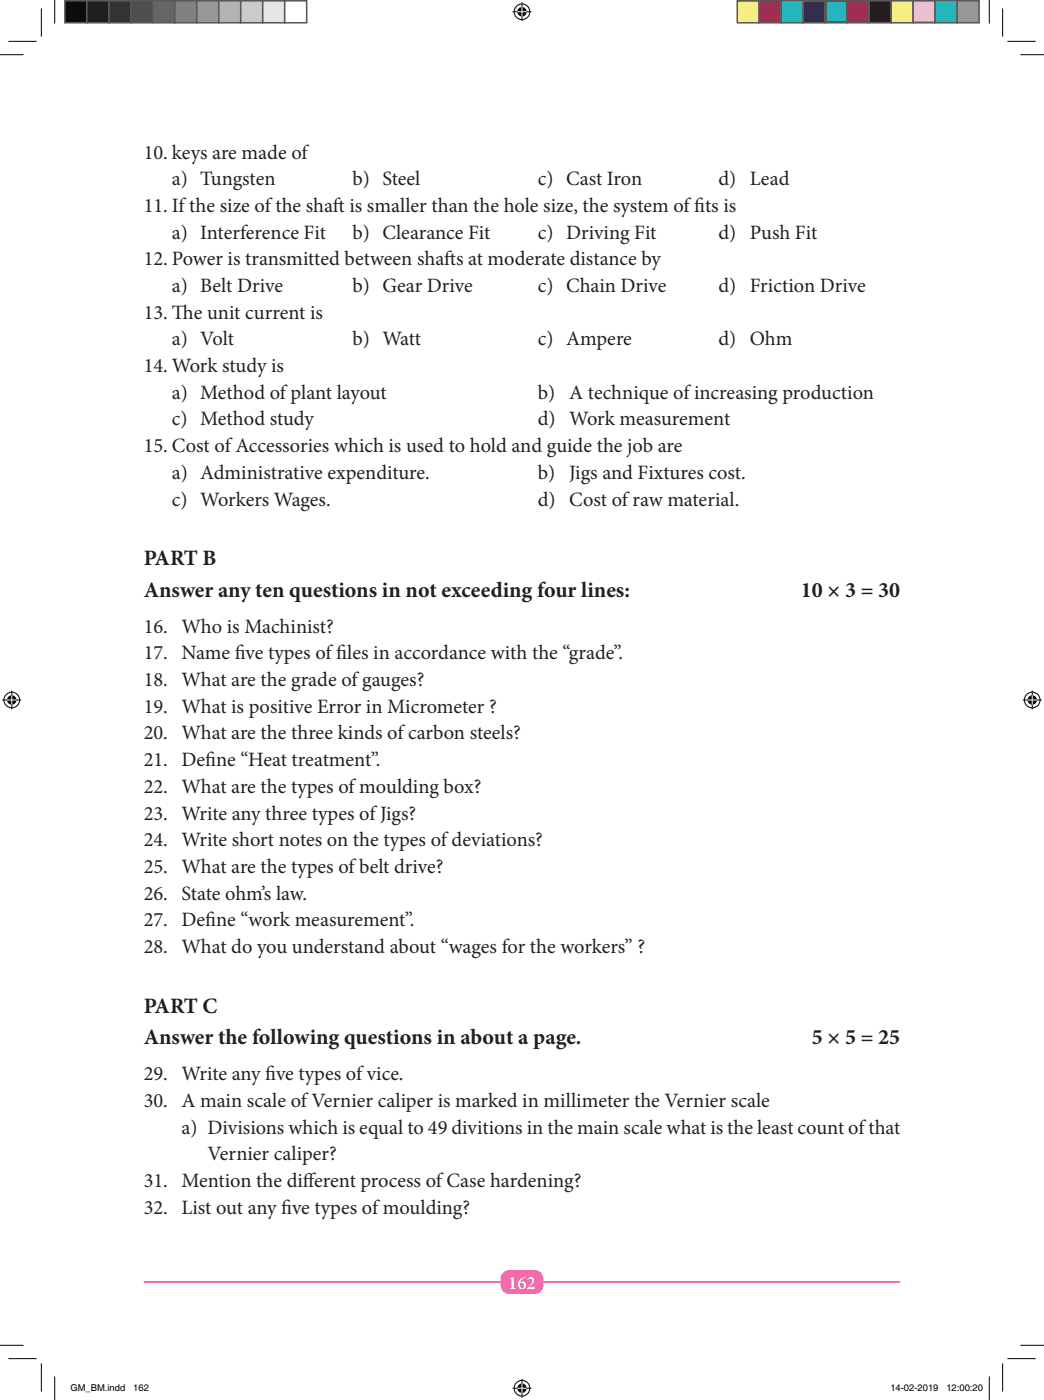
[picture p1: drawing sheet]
<svg xmlns="http://www.w3.org/2000/svg" width="235mm" height="315mm" viewBox="0 0 235 315" stroke-linecap="round" stroke-linejoin="round" font-family="sans-serif">
<defs><g id="words">
<g font-size="4.9" fill="#231f20">
<text x="32.3" y="127">PART B</text>
<text x="32.3" y="134.1">Answer any ten questions in not exceeding four lines:</text>
<text x="180" y="134.1">10 × 3 = 30</text>
<text x="32.3" y="227.5">PART C</text>
<text x="32.3" y="234.6">Answer the following questions in about a page.</text>
<text x="182.4" y="234.6">5 × 5 = 25</text>
</g>
<g font-size="4.6" fill="#231f20">
<text x="32.3" y="35.6">10. keys are made of</text>
<text x="38.6" y="41.6">a) Tungsten</text>
<text x="79.2" y="41.6">b) Steel</text>
<text x="120.8" y="41.6">c) Cast Iron</text>
<text x="161.4" y="41.6">d) Lead</text>
<text x="32.3" y="47.6">11. If the size of the shaf</text>
<text x="74.8" y="47.6">t is smaller than the hole size, the system of f</text>
<text x="156" y="47.6">its is</text>
<text x="38.6" y="53.6">a) Interference Fit</text>
<text x="79.2" y="53.6">b) Clearance Fit</text>
<text x="120.8" y="53.6">c) Driving Fit</text>
<text x="161.4" y="53.6">d) Push Fit</text>
<text x="32.3" y="59.6">12. Power is transmitted between shaf</text>
<text x="99.8" y="59.6">ts at moderate distance by</text>
<text x="38.6" y="65.6">a) Belt Drive</text>
<text x="79.2" y="65.6">b) Gear Drive</text>
<text x="120.8" y="65.6">c) Chain Drive</text>
<text x="161.4" y="65.6">d) Friction Drive</text>
<text x="32.3" y="71.6">13. T</text>
<text x="38.6" y="71.6">he unit current is</text>
<text x="38.6" y="77.6">a) Volt</text>
<text x="79.2" y="77.6">b) Watt</text>
<text x="120.8" y="77.6">c) Ampere</text>
<text x="161.4" y="77.6">d) Ohm</text>
<text x="32.3" y="83.6">14. Work study is</text>
<text x="38.6" y="89.6">a) Method of plant layout</text>
<text x="120.8" y="89.6">b) A technique of increasing production</text>
<text x="38.6" y="95.6">c) Method study</text>
<text x="120.8" y="95.6">d) Work measurement</text>
<text x="32.3" y="101.6">15. Cost of Accessories which is used to hold and guide the job are</text>
<text x="38.6" y="107.6">a) Administrative expenditure.</text>
<text x="120.8" y="107.6">b) Jigs and Fixtures cost.</text>
<text x="38.6" y="113.6">c) Workers Wages.</text>
<text x="120.8" y="113.6">d) Cost of raw material.</text>
<text x="32.3" y="142.2">16. Who is Machinist?</text>
<text x="32.3" y="148.2">17. Name f</text>
<text x="52.7" y="148.2">ive types of f</text>
<text x="75.6" y="148.2">iles in accordance with the “grade”.</text>
<text x="32.3" y="154.2">18. What are the grade of gauges?</text>
<text x="32.3" y="160.2">19. What is positive Error in Micrometer ?</text>
<text x="32.3" y="166.2">20. What are the three kinds of carbon steels?</text>
<text x="32.3" y="172.2">21. Def</text>
<text x="46.1" y="172.2">ine “Heat treatment”.</text>
<text x="32.3" y="178.1">22. What are the types of moulding box?</text>
<text x="32.3" y="184.1">23. Write any three types of Jigs?</text>
<text x="32.3" y="190.1">24. Write short notes on the types of deviations?</text>
<text x="32.3" y="196.1">25. What are the types of belt drive?</text>
<text x="32.3" y="202.1">26. State ohm’s law.</text>
<text x="32.3" y="208.1">27. Def</text>
<text x="46.1" y="208.1">ine “work measurement”.</text>
<text x="32.3" y="214.1">28. What do you understand about “wages for the workers” ?</text>
<text x="32.3" y="242.7">29. Write any f</text>
<text x="59.6" y="242.7">ive types of vice.</text>
<text x="32.3" y="248.7">30. A main scale of Vernier caliper is marked in millimeter the Vernier scale</text>
<text x="40.8" y="254.7">a)  Divisions which is equal to 49 divitions in the main scale what is the least count of that</text>
<text x="46.7" y="260.7">Vernier caliper?</text>
<text x="32.3" y="266.7">31. Mention the dif</text>
<text x="68.1" y="266.7">ferent process of Case hardening?</text>
<text x="32.3" y="272.7">32. List out any f</text>
<text x="63.2" y="272.7">ive types of moulding?</text>
</g>
<text font-size="4.2" fill="#fff" x="114.2" y="289.6">162</text>
<g font-size="2.1">
<text x="15.8" y="312.5">GM_BM.indd</text>
<text x="29.9" y="312.5">162</text>
<text x="200.1" y="312.5">14-02-2019</text>
<text x="212.7" y="312.5">12:00:20</text>
</g>
</g></defs>
<path d="M32.3 288.1h170" fill="none" stroke="#ef5ba1" stroke-width=".35"/>
<path d="M112.9 286.2a2.32 2.32 0 0 1 1.7-.8h5.4a2.47 2.47 0 0 1 2.1 3.2 2.04 2.04 0 0 1-2.1 2.2h-5.4a2.47 2.47 0 0 1-2.1-3.3l.1-.8z" fill="#ef5ba1"/>
<g fill="none" stroke="#fff" stroke-width=".44">
<path d="M12.3 0v5.3M222.3 0v5.3M0 12.3h5.3M1.9 9.3h6.3M9.3 1.9v6.3M115.2 2.6h4.2M117.3 .5v4.3M225.3 1.9v6.3M226.4 9.3h6.3M229.3 12.3h5.3M.5 157.3h4.3M2.6 155.2v4.2"/>
<path d="M229.8 157.3h4.3M231.9 155.2v4.2M0 302.3h5.3M1.9 305.3h6.3M9.3 306.3v6.4M12.3 309.3v5.3M115.2 311.9h4.2M117.3 309.8v4.3M222.3 309.3v5.3M225.3 306.3v6.4M226.4 305.3h6.3M229.3 302.3h5.3"/>
<circle cx="117.3" cy="2.6" r="1.76"/>
<circle cx="117.3" cy="2.6" r="1.06"/>
<circle cx="2.6" cy="157.3" r="1.76"/>
<circle cx="2.6" cy="157.3" r="1.06"/>
<circle cx="231.9" cy="157.3" r="1.76"/>
<circle cx="231.9" cy="157.3" r="1.06"/>
<circle cx="117.3" cy="311.9" r="1.76"/>
<circle cx="117.3" cy="311.9" r="1.06"/>
</g>
<g fill="none" stroke="#000" stroke-width=".22">
<path d="M12.3 0v5.3M222.3 0v5.3M0 12.3h5.3M1.9 9.3h6.3M9.3 1.9v6.3M115.2 2.6h4.2M117.3 .5v4.3M225.3 1.9v6.3M226.4 9.3h6.3M229.3 12.3h5.3M.5 157.3h4.3M2.6 155.2v4.2"/>
<path d="M229.8 157.3h4.3M231.9 155.2v4.2M0 302.3h5.3M1.9 305.3h6.3M9.3 306.3v6.4M12.3 309.3v5.3M115.2 311.9h4.2M117.3 309.8v4.3M222.3 309.3v5.3M225.3 306.3v6.4M226.4 305.3h6.3M229.3 302.3h5.3"/>
<circle cx="117.3" cy="2.6" r="1.76"/>
<circle cx="2.6" cy="157.3" r="1.76"/>
<circle cx="231.9" cy="157.3" r="1.76"/>
<circle cx="117.3" cy="311.9" r="1.76"/>
</g>
<g fill="#000">
<path d="M14.6 .2h4.9v4.9h-4.9z"/>
<circle cx="117.3" cy="2.6" r="1.06"/>
<circle cx="2.6" cy="157.3" r="1.06"/>
<circle cx="231.9" cy="157.3" r="1.06"/>
<circle cx="117.3" cy="311.9" r="1.06"/>
</g>
<path d="M116.2 2.6h2.1M117.3 1.6v2.1M1.6 157.3h2.1M2.6 156.2v2.1M230.9 157.3h2.1M231.9 156.2v2.1M116.2 311.9h2.1M117.3 310.9v2.1" fill="none" stroke="#fff" stroke-width=".22"/>
<path d="M14.6 .2h4.9v4.9h-4.9z" fill="none" stroke="#595959" stroke-width=".35"/>
<path d="M19.5 .2h5v4.9h-5z" fill="#1a1a1a"/>
<path d="M19.5 .2h5v4.9h-5z" fill="none" stroke="#595959" stroke-width=".35"/>
<path d="M24.5 .2h4.9v4.9h-4.9z" fill="#333"/>
<path d="M24.5 .2h4.9v4.9h-4.9z" fill="none" stroke="#595959" stroke-width=".35"/>
<path d="M29.4 .2h4.9v4.9h-4.9z" fill="#4d4d4d"/>
<path d="M29.4 .2h4.9v4.9h-4.9z" fill="none" stroke="#595959" stroke-width=".35"/>
<path d="M34.3 .2h5v4.9h-5z" fill="#666"/>
<path d="M34.3 .2h5v4.9h-5z" fill="none" stroke="#595959" stroke-width=".35"/>
<path d="M39.3 .2h4.9v4.9h-4.9z" fill="#808080"/>
<path d="M39.3 .2h4.9v4.9h-4.9z" fill="none" stroke="#595959" stroke-width=".35"/>
<path d="M44.2 .2h5v4.9h-5z" fill="#999"/>
<path d="M44.2 .2h5v4.9h-5z" fill="none" stroke="#595959" stroke-width=".35"/>
<path d="M49.2 .2h4.9v4.9h-4.9z" fill="#b3b3b3"/>
<path d="M49.2 .2h4.9v4.9h-4.9z" fill="none" stroke="#595959" stroke-width=".35"/>
<path d="M54.1 .2h4.9v4.9h-4.9z" fill="#ccc"/>
<path d="M54.1 .2h4.9v4.9h-4.9z" fill="none" stroke="#595959" stroke-width=".35"/>
<path d="M59 .2h5v4.9h-5z" fill="#e6e6e6"/>
<path d="M59 .2h5v4.9h-5z" fill="none" stroke="#595959" stroke-width=".35"/>
<path d="M64 .2h4.9v4.9h-4.9z" fill="#fff"/>
<path d="M64 .2h4.9v4.9h-4.9z" fill="none" stroke="#595959" stroke-width=".35"/>
<path d="M165.7 .2h4.9v4.9h-4.9z" fill="#fff101"/>
<path d="M165.7 .2h4.9v4.9h-4.9z" fill="none" stroke="#595959" stroke-width=".35"/>
<path d="M170.6 .2h4.9v4.9h-4.9z" fill="#ed028c"/>
<path d="M170.6 .2h4.9v4.9h-4.9z" fill="none" stroke="#595959" stroke-width=".35"/>
<path d="M175.5 .2h5v4.9h-5z" fill="#00aeef"/>
<path d="M175.5 .2h5v4.9h-5z" fill="none" stroke="#595959" stroke-width=".35"/>
<path d="M180.5 .2h4.9v4.9h-4.9z" fill="#2e3092"/>
<path d="M180.5 .2h4.9v4.9h-4.9z" fill="none" stroke="#595959" stroke-width=".35"/>
<path d="M185.4 .2h5v4.9h-5z" fill="#00a54f"/>
<path d="M185.4 .2h5v4.9h-5z" fill="none" stroke="#595959" stroke-width=".35"/>
<path d="M190.4 .2h4.9v4.9h-4.9z" fill="#ee1d23"/>
<path d="M190.4 .2h4.9v4.9h-4.9z" fill="none" stroke="#595959" stroke-width=".35"/>
<path d="M195.3 .2h4.9v4.9h-4.9z" fill="#231f20"/>
<path d="M195.3 .2h4.9v4.9h-4.9z" fill="none" stroke="#595959" stroke-width=".35"/>
<path d="M200.2 .2h5v4.9h-5z" fill="#fff79a"/>
<path d="M200.2 .2h5v4.9h-5z" fill="none" stroke="#595959" stroke-width=".35"/>
<path d="M205.2 .2h4.9v4.9h-4.9z" fill="#f499c2"/>
<path d="M205.2 .2h4.9v4.9h-4.9z" fill="none" stroke="#595959" stroke-width=".35"/>
<path d="M210.1 .2h5v4.9h-5z" fill="#6bcff6"/>
<path d="M210.1 .2h5v4.9h-5z" fill="none" stroke="#595959" stroke-width=".35"/>
<path d="M215.1 .2h4.9v4.9h-4.9z" fill="#939598"/>
<path d="M215.1 .2h4.9v4.9h-4.9z" fill="none" stroke="#595959" stroke-width=".35"/>
<g fill="none" stroke="#fff" stroke-width=".22">
<path d="M16.1 311.1a.68 .68 0 0 1 1.2 .3h-.2a.55 .55 0 0 0-.9-.1 .55 .55 0 0 0 .1 .8 .55 .55 0 0 0 .8-.2l-.5-.1v-.1h.7v.8l-.2-.2a.77 .77 0 0 1-1.1-.1 .77 .77 0 0 1 .1-1.1zM17.6 310.9h.3l.5 1.3 .4-1.3h.3v1.6h-.2v-1.3l-.5 1.3h-.1l-.5-1.3v1.3h-.2zM19.2 312.6l1.2 .1zM20.6 310.9h.6a.37 .37 0 0 1 .4 .3 .37 .37 0 0 1-.1 .4 .43 .43 0 0 1 .2 .6 .43 .43 0 0 1-.5 .3h-.6zM20.8 311.1l.6 .1v.3l-.6 .1zM20.8 311.8h.6l.1 .3-.7 .2zM22 310.9h.3l.4 1.3 .4-1.3h.3v1.6h-.2v-1.3l-.4 1.3h-.2l-.4-1.3v1.3h-.2zM23.8 312.2h.2v.3h-.2zM24.3 310.9h.2v.3h-.2zM24.3 311.4h.2v1.1h-.2zM24.8 311.4h.2v.1l.3-.2 .3 .1 .1 1.1h-.2v-.9l-.2-.1-.3 .2v.8h-.2zM26 311.5l.3-.2 .4 .2v-.6h.2v1.6h-.2v-.2a.54 .54 0 0 1-.8-.1 .54 .54 0 0 1 .1-.7z"/>
<path d="M26.2 311.6l.1-.1a.37 .37 0 0 1 .4 .4 .37 .37 0 0 1-.5 .3zM27.2 311.5l.3-.2 .4 .2v-.6h.2v1.6h-.2v-.2a.54 .54 0 0 1-.8-.1 .54 .54 0 0 1 .1-.7zM27.3 311.6l.1-.1a.37 .37 0 0 1 .5 .4 .37 .37 0 0 1-.6 .3zM30.1 311.3l.6-.3v1.5h-.2v-1.1h-.4zM31.4 311.1l.5-.1 .3 .4-.6-.2-.2 .5a.5 .5 0 0 1 .8 .2 .5 .5 0 0 1-.5 .7 .5 .5 0 0 1-.5-.6l.1-.7zM32.5 311.1a.49 .49 0 0 1 .8 .1 .49 .49 0 0 1-.3 .7l-.4 .4h.8v.2h-1.1l.2-.4a.87 .87 0 0 0 .6-.8l-.4-.1-.1 .3h-.2zM200.3 311.3l.5-.3v1.5h-.2v-1.1h-.3zM202 311.3v.7h-.5zM202 311h.1v1h.3v.1h-.3v.4h-.1v-.4h-.7zM202.5 311.8h.5v.2h-.5zM203.4 311.1a.61 .61 0 0 1 .8 .1 .61 .61 0 0 1 0 .8 .53 .53 0 0 1-.6 .5 .53 .53 0 0 1-.4-.8zM203.6 311.2a.6 .6 0 0 1 .5 .4 .6 .6 0 0 1-.2 .6 .42 .42 0 0 1-.5-.1 .42 .42 0 0 1 0-.5z"/>
<path d="M204.5 311.1a.49 .49 0 0 1 .8 .1 .49 .49 0 0 1-.3 .7l-.4 .4h.8v.2h-1l.1-.4a.87 .87 0 0 0 .7-.8l-.4-.1-.2 .3h-.2zM205.6 311.8h.5v.2h-.5zM206.4 311.1a.49 .49 0 0 1 .8 .1 .49 .49 0 0 1-.3 .7l-.4 .4h.8v.2h-1.1l.2-.4a.87 .87 0 0 0 .6-.8l-.4-.1-.1 .3h-.2zM207.7 311.1a.61 .61 0 0 1 .7 .1 .61 .61 0 0 1 0 .8 .53 .53 0 0 1-.6 .5 .53 .53 0 0 1-.4-.8zM207.8 311.2a.6 .6 0 0 1 .5 .4 .6 .6 0 0 1-.1 .6 .42 .42 0 0 1-.6-.1 .42 .42 0 0 1 0-.5zM208.8 311.3l.5-.3v1.5h-.2v-1.1h-.3zM209.9 311.1a.59 .59 0 0 1 .8 .1 .59 .59 0 0 1 .1 .7 .49 .49 0 0 1-.4 .6 .49 .49 0 0 1-.6-.4l.6 .2 .2-.5a.48 .48 0 0 1-.7 0 .48 .48 0 0 1 0-.7zM212.9 311.3l.5-.3v1.5h-.2v-1.1h-.3zM214.1 311.1a.49 .49 0 0 1 .8 .1 .49 .49 0 0 1-.4 .7l-.4 .4h.8v.2h-1l.1-.4a.87 .87 0 0 0 .7-.8l-.4-.1-.2 .3h-.2zM215.2 312.2h.2v.3h-.2zM215.2 311.4h.2v.2h-.2zM215.9 311.1a.61 .61 0 0 1 .8 .1 .61 .61 0 0 1 0 .8 .53 .53 0 0 1-.7 .5 .53 .53 0 0 1-.3-.8z"/>
<path d="M216.1 311.2a.6 .6 0 0 1 .5 .4 .6 .6 0 0 1-.2 .6 .42 .42 0 0 1-.5-.1 .42 .42 0 0 1 0-.5zM217.1 311.1a.61 .61 0 0 1 .7 .1 .61 .61 0 0 1 .1 .8 .53 .53 0 0 1-.7 .5 .53 .53 0 0 1-.3-.8zM217.2 311.2a.6 .6 0 0 1 .5 .4 .6 .6 0 0 1-.1 .6 .42 .42 0 0 1-.6-.1 .42 .42 0 0 1 .1-.5zM218.1 312.2h.3v.3h-.3zM218.1 311.4h.3v.2h-.3zM218.8 311.1a.49 .49 0 0 1 .8 .1 .49 .49 0 0 1-.4 .7l-.4 .4h.8v.2h-1l.1-.4a.87 .87 0 0 0 .7-.8l-.4-.1-.2 .3h-.2zM220 311.1a.61 .61 0 0 1 .8 .1 .61 .61 0 0 1 0 .8 .53 .53 0 0 1-.6 .5 .53 .53 0 0 1-.4-.8zM220.2 311.2a.6 .6 0 0 1 .5 .4 .6 .6 0 0 1-.2 .6 .42 .42 0 0 1-.5-.1 .42 .42 0 0 1 0-.5z"/>
<circle cx="31.7" cy="312" r=".32"/>
<circle cx="210.3" cy="311.5" r=".32"/>
</g>
<use href="#words"/>
</svg>
